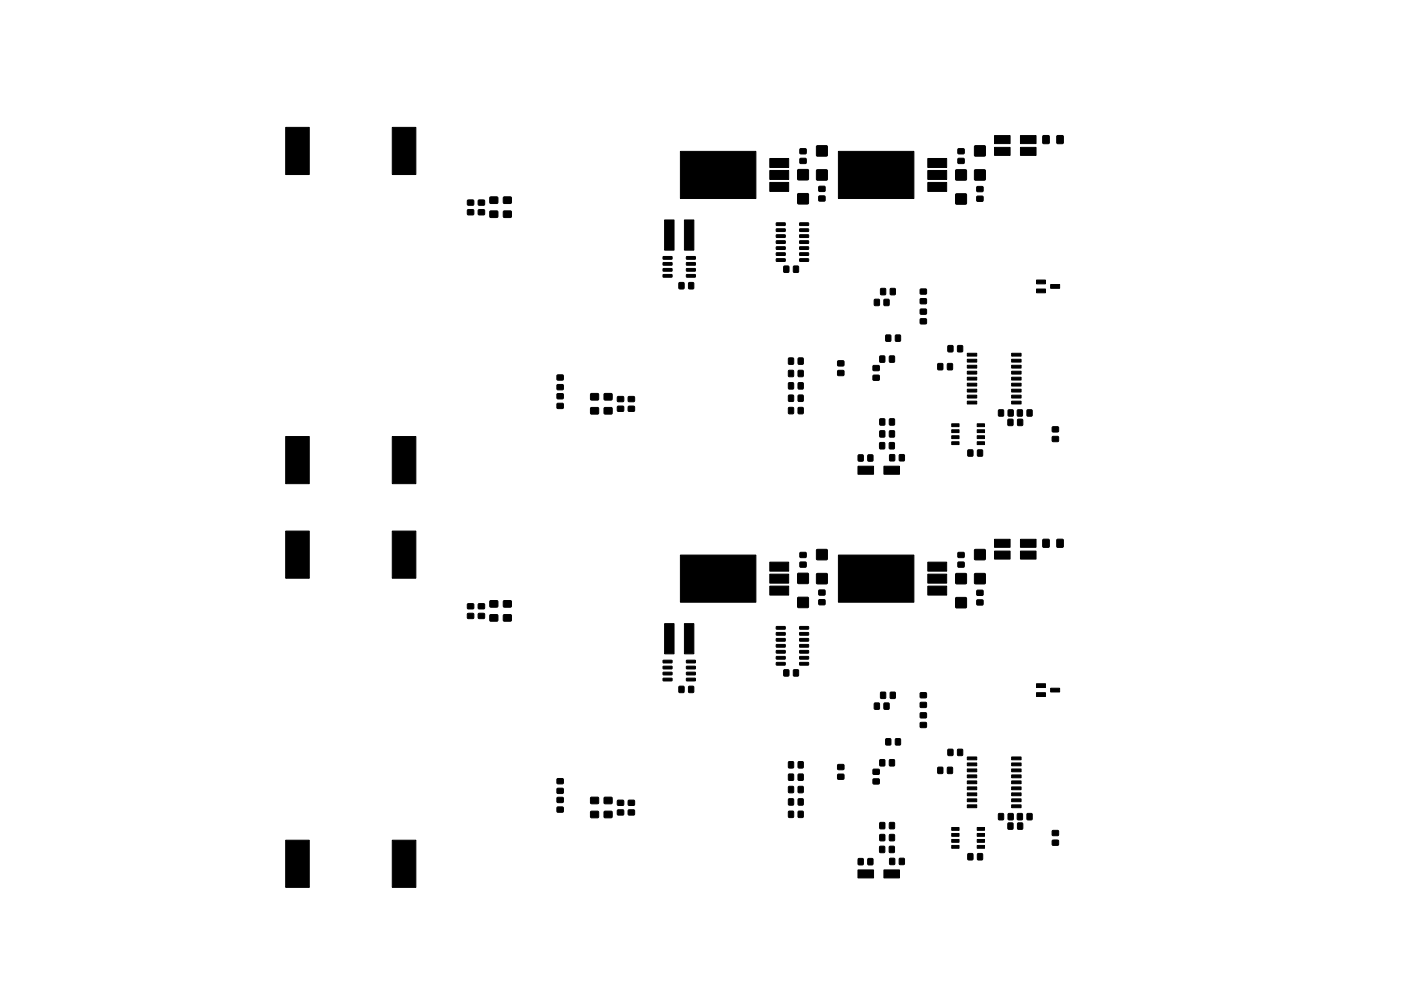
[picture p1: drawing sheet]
<svg xmlns="http://www.w3.org/2000/svg" width="297mm" height="210mm" viewBox="0 0 297 210" stroke-linecap="round" stroke-linejoin="round" font-family="sans-serif">
<g fill="#000" stroke="#000" stroke-width=".21">
<path d="M60.6 27h5v10h-5zM83.2 27h5v10h-5zM144.3 32.1h16v10h-16zM163.2 38.7h4v1.9h-4zM163.2 36.2h4v1.9h-4zM163.2 33.6h4v1.9h-4zM169.6 31.6h1.3v1h-1.2zM169.6 33.6h1.3v1l-1.2 .1zM169.2 36h2.2v2.1h-2.2zM173.6 39.6h1.3v1h-1.2zM173.2 31h2.2v2.1h-2.2zM173.2 36.1h2.2v2.1h-2.2z"/>
<path d="M177.8 32.1h16v10h-16zM196.7 33.6h4v1.9h-4zM196.7 36.2h4v1.9h-4zM196.7 38.7h4v1.9h-4zM203.1 31.6h1.3v1h-1.2zM203.1 33.6h1.3v1l-1.2 .1zM202.7 36.1h2.2v2.1h-2.2zM207.1 39.6h1.3v1h-1.2zM206.7 31h2.2v2.1h-2.2zM206.7 36.1h2.2v2.1h-2.2zM210.9 31.3h3.3v1.7h-3.3zM210.9 28.8h3.3v1.7h-3.3z"/>
<path d="M216.4 31.3h3.3v1.7h-3.3zM216.4 28.8h3.3v1.7h-3.3zM221.1 28.8h1.3v1.6h-1.3zM224.1 28.8h1.3v1.6h-1.3zM99.1 44.5h1.3v1l-1.2 .1zM99.1 42.5h1.3v1h-1.2zM101.4 44.5h1.3v1l-1.2 .1zM101.4 42.5h1.3v1h-1.2zM103.9 44.8h1.6v1.3h-1.6zM103.9 41.8h1.6v1.3h-1.6zM106.8 44.8h1.6v1.3h-1.6zM106.8 41.8h1.6v1.3h-1.6z"/>
<path d="M140.9 46.7h2v6.4h-2zM140.6 54.5l1.8-.1 .1 .5-.1 .1h-1.7zM140.6 55.7h1.8l.1 .5-.1 .1h-1.7zM140.6 57h1.8l.1 .4-.1 .2h-1.7zM140.6 58.3l1.8-.1 .1 .5-.1 .1h-1.7zM144 60h1v1.3l-1-.1zM145.1 46.7h2v6.4h-2zM146 60h1.1l-.1 1.3-1-.1zM145.6 58.3l1.7-.1 .2 .5-.2 .1h-1.7zM145.6 57h1.7l.2 .4-.2 .2h-1.7zM145.6 55.7h1.7l.2 .5-.2 .1h-1.7zM145.6 54.5l1.7-.1 .2 .5-.2 .1h-1.7z"/>
<path d="M164.6 47.3h1.8l.1 .4-.1 .2h-1.7zM164.6 48.6l1.8-.1 .1 .5-.1 .1h-1.7zM164.6 49.8h1.8l.1 .5-.1 .1h-1.7zM164.6 51.1h1.8l.1 .4-.1 .2h-1.7zM164.6 52.4l1.8-.1 .1 .5-.1 .1h-1.7zM164.6 53.7l1.8-.1 .1 .5-.1 .1h-1.7zM164.6 54.9h1.8l.1 .5-.1 .1h-1.7zM166.2 56.5h1v1.3l-1-.1zM168.3 56.5h1l-.1 1.3-1-.1zM169.2 41.1h2.2v2.1h-2.2zM169.6 54.9h1.7l.2 .5-.2 .1h-1.7zM169.6 53.7l1.7-.1 .2 .5-.2 .1h-1.7z"/>
<path d="M169.6 52.4l1.7-.1 .2 .5-.2 .1h-1.7zM169.6 51.1h1.7l.2 .4-.2 .2h-1.7zM169.6 49.8h1.7l.2 .5-.2 .1h-1.7zM169.6 48.6l1.7-.1 .2 .5-.2 .1h-1.7zM169.6 47.3h1.7l.2 .4-.2 .2h-1.7zM173.6 41.6h1.3v1h-1.2zM202.7 41.2h2.2v2.1h-2.2zM207.1 41.7h1.3v1h-1.2zM118.1 79.6h1.3v1h-1.2zM167.2 78.6h1v1.3h-1zM167.2 76h1v1.3l-1-.1zM169.3 78.6h1l-.1 1.3h-1z"/>
<path d="M169.3 76h1l-.1 1.3-1-.1zM177.6 78.6h1.3v1l-1.2 .1zM177.6 76.6h1.3v1h-1.2zM185.1 79.6h1.3v1l-1.2 .1zM185.1 77.6h1.3v1h-1.2zM185.4 63.5l1 .1v1.2h-1zM186.6 75.6h1l-.1 1.2h-1zM186.7 61.2l1.1 .1-.1 1.2h-1zM187.5 63.5l1 .1-.1 1.2h-1zM187.8 71.1h1v1.3h-1zM188.6 75.6h1v1.2h-1zM188.8 61.2l1 .1v1.2h-1z"/>
<path d="M189.9 71.1h1v1.3h-1zM195.1 67.7h1.3v1h-1.2zM195.1 65.6h1.3v1h-1.2zM195.1 61.4l1.3-.1v1l-1.2 .1zM195.1 63.4h1.3v1h-1.2zM198.9 77.2h1l-.1 1.2h-1zM200.9 77.2h1v1.2h-1zM201 73.4h1v1.2h-1zM203.1 73.4h1l-.1 1.2h-1zM205.1 78.8h2v.6h-2zM205.1 77.5h2v.6h-2zM205.1 76.2h2v.6h-2z"/>
<path d="M205.1 75h2v.6h-2zM214.5 75h2v.6h-2zM214.5 76.2h2v.6h-2zM214.5 77.5h2v.6h-2zM214.5 78.8h2v.6h-2zM219.8 59.4h1.9v.8h-1.9zM219.8 61.3h1.9v.8h-1.9zM222.8 60.4h1.9v.8h-1.9zM118.1 83.6h1.3v1h-1.2zM118.1 85.6h1.3v1h-1.2zM118.1 81.6h1.3v1l-1.2 .1zM125.3 83.5h1.5l.1 1.3h-1.6z"/>
<path d="M125.3 86.5h1.5l.1 1.3h-1.6zM128.1 83.5h1.6v1.3h-1.6zM128.1 86.5h1.6v1.3h-1.6zM130.9 84.2h1.3v1h-1.2zM130.9 86.2h1.3v1h-1.2zM133.2 84.2h1.3v1h-1.2zM133.2 86.2h1.3v1h-1.2zM167.2 81.2l1 .1v1.2h-1zM167.2 86.5h1v1.3l-1-.1zM167.2 83.9h1v1.2h-1zM169.3 81.2l1 .1-.1 1.2h-1zM169.3 86.5h1l-.1 1.3-1-.1z"/>
<path d="M169.3 83.9h1l-.1 1.2h-1zM182 96.5l1 .1v1.2h-1zM184 96.5l1.1 .1-.1 1.2h-1zM181.9 98.9h3.3v1.7h-3.3zM186.5 93.9l1.1 .1-.1 1.2h-1zM186.6 91.4l1 .1-.1 1.2h-1zM186.6 88.9h1l-.1 1.3-1-.1zM188.6 93.9l1 .1v1.2h-1zM188.6 91.4l1 .1v1.2h-1zM188.6 88.9h1v1.3l-1-.1zM188.7 96.5h1l-.1 1.3-1-.1zM187.4 98.9h3.3v1.7h-3.3z"/>
<path d="M190.7 96.5h1v1.3l-1-.1zM201.8 93.7h1.5v.6h-1.5zM201.8 92.5h1.5v.6h-1.5zM201.8 91.2h1.5v.6h-1.5zM201.8 89.9h1.5v.6h-1.5zM205.1 85.1h2v.6h-2zM205.1 83.8h2v.6h-2zM205.1 82.6h2v.6h-2zM205.1 81.3h2v.6h-2zM205.1 80h2v.6h-2zM205.2 95.5h1.1l-.1 1.3-1-.1zM207.2 89.9h1.5v.6h-1.5z"/>
<path d="M207.2 91.2h1.5v.6h-1.5zM207.2 92.5h1.5v.6h-1.5zM207.2 93.7h1.5v.6h-1.5zM207.3 95.5h1v1.3l-1-.1zM211.7 87h1.1l-.1 1.3-1-.1zM214.5 80h2v.6h-2zM214.5 81.3h2v.6h-2zM214.5 82.6h2v.6h-2zM214.5 83.8h2v.6h-2zM214.5 85.1h2v.6h-2zM213.7 89h1.1l-.1 1.3-1-.1zM213.8 87h1v1.3l-1-.1z"/>
<path d="M215.7 87h1.1l-.1 1.3-1-.1zM215.8 89h1v1.3l-1-.1zM217.8 87h1v1.3l-1-.1zM223.1 90.6h1.3v1h-1.2zM223.1 92.6h1.3v1l-1.2 .1zM60.6 92.6h5v10h-5zM60.6 112.7h5v10h-5zM83.2 92.6h5v10h-5zM83.2 112.7h5v10h-5zM144.3 117.8h16v10h-16zM163.2 119.3h4v1.9h-4zM169.6 119.3h1.3v1h-1.2z"/>
<path d="M169.6 117.2h1.3v1l-1.2 .1zM173.2 116.6h2.2v2.1h-2.2zM177.8 117.8h16v10h-16zM196.7 119.3h4v1.9h-4zM203.1 119.3h1.3v1h-1.2zM203.1 117.2h1.3v1l-1.2 .1zM206.7 116.6h2.2v2.1h-2.2zM210.9 114.4h3.3v1.7h-3.3zM210.9 116.9h3.3v1.7h-3.3zM216.4 114.4h3.3v1.7h-3.3zM216.4 116.9h3.3v1.7h-3.3zM221.1 114.5h1.3v1.6h-1.3z"/>
<path d="M224.1 114.5h1.3v1.6h-1.3zM99.1 128.1h1.3v1l-1.2 .1zM99.1 130.2h1.3v1h-1.2zM101.4 128.1h1.3v1l-1.2 .1zM101.4 130.2h1.3v1h-1.2zM103.9 127.5h1.6v1.2l-1.6 .1zM103.9 130.5l1.6-.1v1.3l-1.6 .1zM106.8 127.5h1.6v1.2l-1.6 .1zM106.8 130.5l1.6-.1v1.3l-1.6 .1zM140.9 132.3h2v6.4h-2zM145.1 132.3h2v6.4h-2zM163.2 121.8h4v1.9h-4z"/>
<path d="M163.2 124.4h4v1.9h-4zM164.6 139.3h1.8l.1 .4-.1 .2h-1.7zM164.6 138h1.8l.1 .5-.1 .1h-1.7zM164.6 136.8l1.8-.1 .1 .5-.1 .1h-1.7zM164.6 135.5h1.8l.1 .4-.1 .1h-1.7zM164.6 134.2h1.8l.1 .5-.1 .1h-1.7zM164.6 133l1.8-.1 .1 .5-.1 .1h-1.7zM169.2 126.8h2.2v2.1h-2.2zM169.2 121.7h2.2v2.1h-2.2zM169.6 133l1.7-.1 .2 .5-.2 .1h-1.7zM169.6 134.2h1.7l.2 .5-.2 .1h-1.7zM169.6 135.5h1.7l.2 .4-.2 .1h-1.7z"/>
<path d="M169.6 136.8l1.7-.1 .2 .5-.2 .1h-1.7zM169.6 138h1.7l.2 .5-.2 .1h-1.7zM169.6 139.3h1.7l.2 .4-.2 .2h-1.7zM173.6 125.2h1.3v1h-1.2zM173.6 127.3h1.3v1h-1.2zM173.2 121.7h2.2v2.1h-2.2zM196.7 124.4h4v1.9h-4zM196.7 121.8h4v1.9h-4zM202.7 126.8h2.2v2.1h-2.2zM202.7 121.7h2.2v2.1h-2.2zM207.1 127.3h1.3v1h-1.2zM207.1 125.3h1.3v1h-1.2z"/>
<path d="M206.7 121.7h2.2v2.1h-2.2zM140.6 143.9h1.8l.1 .5-.1 .1h-1.7zM140.6 142.6h1.8l.1 .5-.1 .1h-1.7zM140.6 141.4l1.8-.1 .1 .5-.1 .1h-1.7zM140.6 140.1h1.8l.1 .4-.1 .2h-1.7zM144 145.6l1 .1v1.2h-1zM146 145.6l1.1 .1-.1 1.2h-1zM145.6 140.1h1.7l.2 .4-.2 .2h-1.7zM145.6 141.4l1.7-.1 .2 .5-.2 .1h-1.7zM145.6 142.6h1.7l.2 .5-.2 .1h-1.7zM145.6 143.9h1.7l.2 .5-.2 .1h-1.7zM164.6 140.6l1.8-.1 .1 .5-.1 .1h-1.7z"/>
<path d="M166.2 142.1l1 .1v1.2h-1zM168.3 142.1l1 .1-.1 1.2h-1zM169.6 140.6l1.7-.1 .2 .5-.2 .1h-1.7zM185.4 149.2h1v1.3l-1-.1zM186.7 146.9h1.1l-.1 1.3-1-.1zM187.5 149.2h1l-.1 1.3-1-.1zM187.8 156.8h1v1.2h-1zM188.8 146.9h1v1.3l-1-.1zM189.9 156.8h1v1.2h-1zM195.1 149.1l1.3-.1v1l-1.2 .1zM195.1 147h1.3v1h-1.2zM195.1 151.3h1.3v1h-1.2z"/>
<path d="M195.1 153.3h1.3v1h-1.2zM201 159h1v1.3l-1-.1zM203.1 159h1l-.1 1.3-1-.1zM219.8 147h1.9v.8h-1.9zM219.8 145.1h1.9v.8h-1.9zM222.8 146h1.9v.8h-1.9zM118.1 171.3h1.3v1h-1.2zM118.1 169.2h1.3v1h-1.2zM118.1 165.2h1.3v1l-1.2 .1zM118.1 167.3h1.3v1h-1.2zM125.3 172.2h1.5l.1 1.2-1.6 .1zM125.3 169.2h1.5l.1 1.3h-1.6z"/>
<path d="M128.1 172.2h1.6v1.2l-1.6 .1zM128.1 169.2h1.6v1.3h-1.6zM130.9 171.9h1.3v1h-1.2zM130.9 169.8h1.3v1h-1.2zM133.2 171.9h1.3v1h-1.2zM133.2 169.8h1.3v1h-1.2zM167.2 161.6l1 .1v1.2h-1zM167.2 166.9h1v1.3l-1-.1zM167.2 169.5h1v1.3h-1zM167.2 172.1l1 .1v1.2h-1zM167.2 164.3h1v1.2h-1zM169.3 161.6l1 .1-.1 1.2h-1z"/>
<path d="M169.3 166.9h1l-.1 1.3-1-.1zM169.3 169.5h1l-.1 1.3h-1zM169.3 172.1l1 .1-.1 1.2h-1zM169.3 164.3h1l-.1 1.2h-1zM177.6 162.2h1.3v1l-1.2 .1zM177.6 164.3h1.3v1h-1.2zM185.1 163.2h1.3v1l-1.2 .1zM185.1 165.3h1.3v1h-1.2zM186.5 179.6h1.1l-.1 1.3-1-.1zM186.6 174.5l1 .1-.1 1.2h-1zM186.6 177.1h1l-.1 1.3-1-.1zM186.6 161.2h1l-.1 1.3-1-.1z"/>
<path d="M188.6 179.6h1v1.3l-1-.1zM188.6 174.5l1 .1v1.2h-1zM188.6 177.1h1v1.3l-1-.1zM188.6 161.2h1v1.3l-1-.1zM198.9 162.8h1l-.1 1.3h-1zM200.9 162.8h1v1.3h-1zM201.8 175.6h1.5v.6h-1.5zM201.8 176.8h1.5v.6h-1.5zM201.8 178.1h1.5v.6h-1.5zM201.8 179.4h1.5v.6h-1.5zM205.1 160.6h2v.6h-2zM205.1 161.9h2v.6h-2z"/>
<path d="M205.1 163.1h2v.6h-2zM205.1 164.4h2v.6h-2zM205.1 165.7h2v.6h-2zM205.1 167h2v.6h-2zM205.1 168.2h2v.6h-2zM205.1 169.5h2v.6h-2zM205.1 170.8h2v.6h-2zM207.2 179.4h1.5v.6h-1.5zM207.2 178.1h1.5v.6h-1.5zM207.2 176.8h1.5v.6h-1.5zM207.2 175.6h1.5v.6h-1.5zM211.7 172.6l1.1 .1-.1 1.2h-1z"/>
<path d="M214.5 170.8h2v.6h-2zM214.5 169.5h2v.6h-2zM214.5 168.2h2v.6h-2zM214.5 167h2v.6h-2zM214.5 165.7h2v.6h-2zM214.5 164.4h2v.6h-2zM214.5 163.1h2v.6h-2zM214.5 161.9h2v.6h-2zM214.5 160.6h2v.6h-2zM213.7 174.6l1.1 .1-.1 1.2h-1zM213.8 172.6l1 .1v1.2h-1zM215.7 172.6l1.1 .1-.1 1.2h-1z"/>
<path d="M215.8 174.6l1 .1v1.2h-1zM217.8 172.6l1 .1v1.2h-1zM223.1 178.3h1.3v1h-1.2zM223.1 176.2h1.3v1l-1.2 .1zM60.6 178.3h5v10h-5zM83.2 178.3h5v10h-5zM182 182.2h1v1.3l-1-.1zM184 182.2h1.1l-.1 1.3-1-.1zM181.9 184.6h3.3v1.7h-3.3zM188.7 182.1l1 .1-.1 1.2h-1zM187.4 184.6h3.3v1.7h-3.3zM190.7 182.1l1 .1v1.2h-1z"/>
<path d="M205.2 181.1l1.1 .1-.1 1.2h-1zM207.3 181.1l1 .1v1.2h-1z"/>
</g>
</svg>
